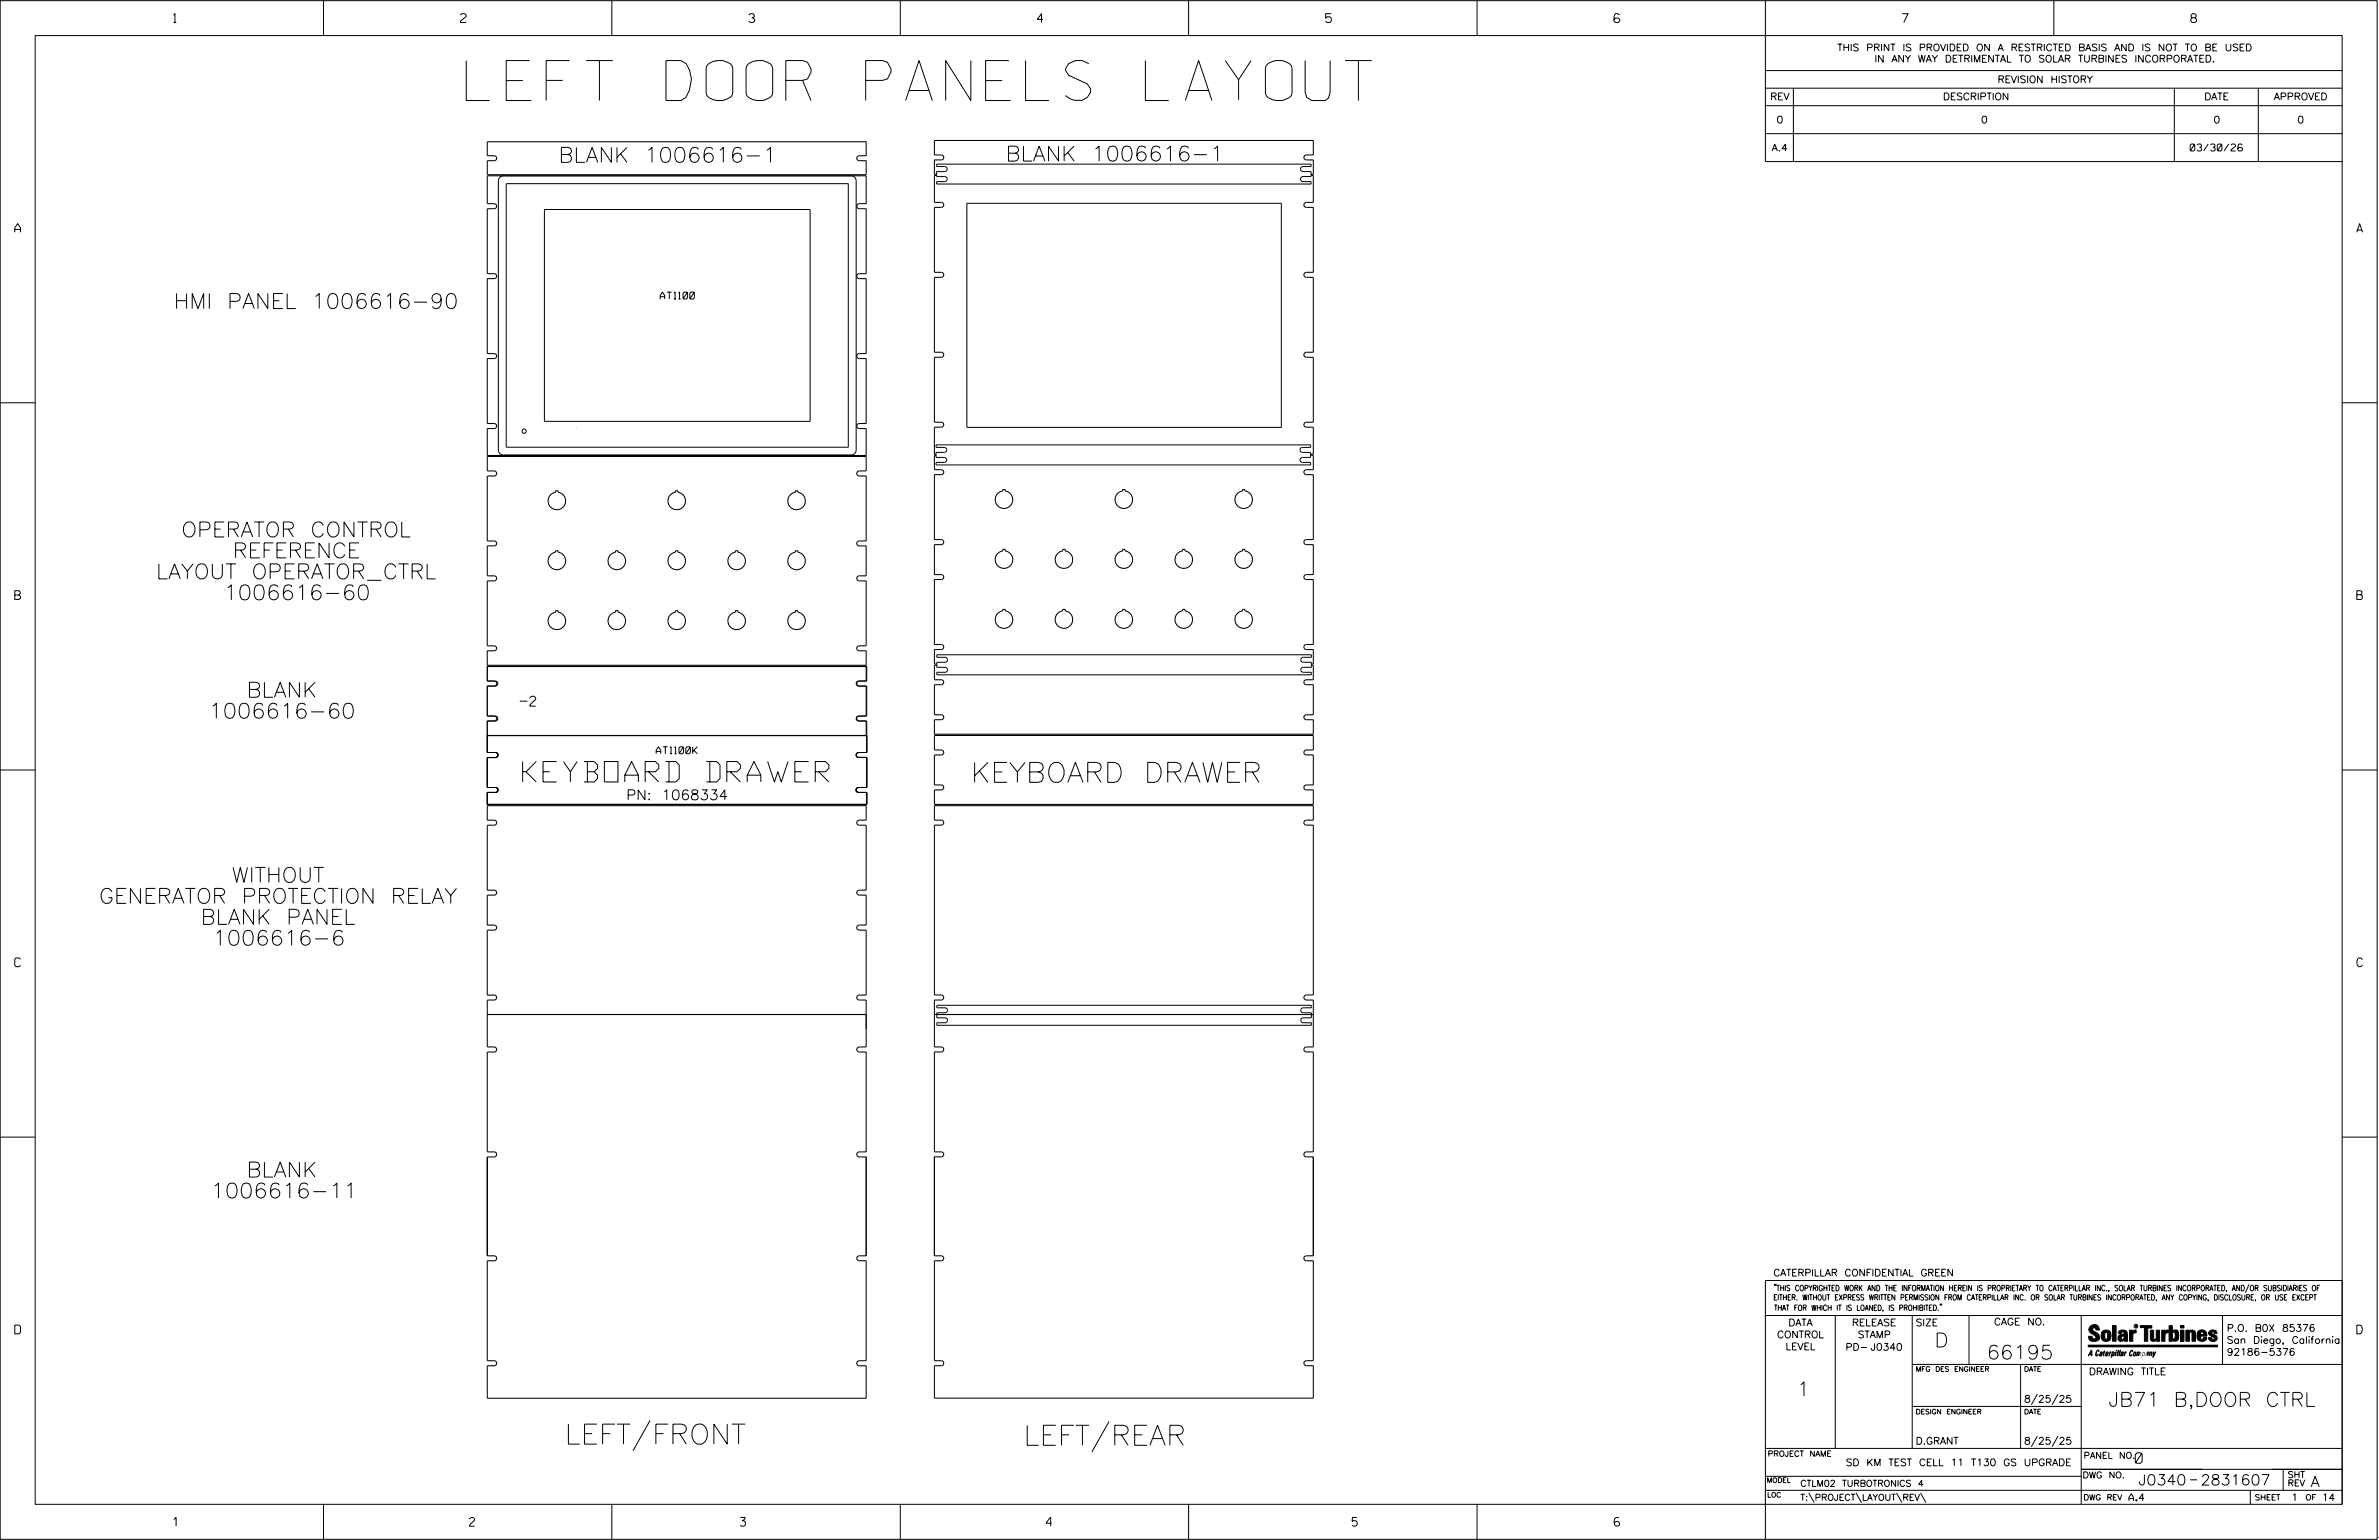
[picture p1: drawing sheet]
<svg xmlns="http://www.w3.org/2000/svg" width="864mm" height="559mm" viewBox="0 0 864 559" stroke-linecap="round" stroke-linejoin="round" font-family="sans-serif">
<defs><g id="words">
<text font-size="14.5" x="169.3" y="36.5">LEFT DOOR PANELS LAYOUT</text>
<text font-size="7.4" x="189.7" y="283.7">KEYBOARD DRAWER</text>
<g font-size="7.3">
<text x="352.4" y="283.9">KEYBOARD DRAWER</text>
<text x="204.9" y="524">LEFT/FRONT</text>
<text x="371.5" y="524.4">LEFT/REAR</text>
</g>
<g font-size="5.4">
<text x="202.8" y="58.9">BLANK 1006616-1</text>
<text x="365.1" y="58.4">BLANK 1006616-1</text>
<text x="63.1" y="112">HMI PANEL 1006616-90</text>
<text x="65.8" y="194.8">OPERATOR CONTROL</text>
<text x="84.5" y="202.4">REFERENCE</text>
<text x="56.6" y="210.1">LAYOUT OPERATOR_CTRL</text>
<text x="81.1" y="217.7">1006616-60</text>
<text x="89.5" y="253">BLANK</text>
<text x="75.7" y="260.6">1006616-60</text>
<text x="84.1" y="320.2">WITHOUT</text>
<text x="36" y="327.8">GENERATOR PROTECTION RELAY</text>
<text x="72.9" y="335.4">BLANK PANEL</text>
<text x="77.1" y="343">1006616-6</text>
<text x="89.5" y="427.1">BLANK</text>
<text x="76.4" y="434.7">1006616-11</text>
</g>
<g font-size="5.1">
<text x="702.3" y="488.8">D</text>
<text x="721.2" y="493.2">66195</text>
<text x="652.2" y="506.5">1</text>
<text x="765.4" y="510.3">JB71 B,DOOR CTRL</text>
</g>
<g font-size="3.8">
<text x="775.1" y="531">0</text>
<text x="776.3" y="538.9">J0340</text>
<text x="798.8" y="538.9">2831607</text>
<text x="838.8" y="539.5">A</text>
</g>
<g font-size="3.6">
<text x="188.7" y="256.2">-2</text>
<text x="227.4" y="290.2">PN: 1068334</text>
</g>
<g font-size="3.2">
<text x="63" y="8.2">1</text>
<text x="167.2" y="8.2">2</text>
<text x="271.8" y="8.2">3</text>
<text x="376.5" y="8.2">4</text>
<text x="481.2" y="8.2">5</text>
<text x="690.6" y="8.2">7</text>
<text x="795.3" y="8.2">8</text>
<text x="5.4" y="84.3">A</text>
<text x="855.5" y="84.3">A</text>
<text x="5.4" y="217.5">B</text>
<text x="855.6" y="217.5">B</text>
<text x="5.4" y="350.8">C</text>
<text x="855.6" y="350.8">C</text>
<text x="5.4" y="484">D</text>
<text x="855.6" y="484">D</text>
<text x="62.8" y="553.8">1</text>
<text x="170.4" y="553.8">2</text>
<text x="268.8" y="553.8">3</text>
<text x="379.8" y="553.8">4</text>
<text x="490.8" y="553.8">5</text>
<text x="585.9" y="553.8">6</text>
</g>
<g font-size="2.5">
<text x="666.9" y="18.5">THIS PRINT IS PROVIDED ON A RESTRICTED BASIS AND IS NOT TO BE USED</text>
<text x="680.5" y="22.6">IN ANY WAY DETRIMENTAL TO SOLAR TURBINES INCORPORATED.</text>
<text x="725.1" y="30">REVISION HISTORY</text>
<text x="642.6" y="36.3">REV</text>
<text x="705.3" y="36.3">DESCRIPTION</text>
<text x="800.2" y="36.3">DATE</text>
<text x="825.4" y="36.3">APPROVED</text>
<text x="644.9" y="44.7">0</text>
<text x="719.1" y="44.7">0</text>
<text x="803.5" y="44.7">0</text>
<text x="834" y="44.7">0</text>
<text x="643.2" y="54.8">A.4</text>
<text x="795.1" y="54.8">03/30/26</text>
<text x="239.6" y="108.5">AT1100</text>
<text x="238.2" y="273.5">AT1100K</text>
<text x="643.8" y="463">CATERPILLAR CONFIDENTIAL GREEN</text>
<text x="645.1" y="485.5">CONTROL</text>
<text x="649.2" y="481.1">DATA</text>
<text x="672.3" y="481.1">RELEASE</text>
<text x="674.4" y="485.5">STAMP</text>
<text x="695.4" y="481.1">SIZE</text>
<text x="723.8" y="480.8">CAGE NO.</text>
<text x="808.4" y="483.1">P.O. B0X 85376</text>
<text x="648.2" y="489.8">LEVEL</text>
<text x="669.9" y="490">PD- J0340</text>
<text x="808.4" y="487.5">San Diego, California</text>
<text x="808.4" y="491.8">92186-5376</text>
<text x="758.3" y="498.9">DRAWING TITLE</text>
<text x="734.8" y="508.9">8/25/25</text>
<text x="695.4" y="524.1">D.GRANT</text>
<text x="734.8" y="524.1">8/25/25</text>
<text x="670" y="531.9">SD KM TEST CELL 11 T130 GS UPGRADE</text>
<text x="772.8" y="544.6">A.4</text>
<text x="831.8" y="544.6">1</text>
<text x="842.9" y="544.6">14</text>
</g>
<g font-size="2.3">
<text x="756.4" y="529.2">PANEL NO.</text>
<text x="653.5" y="539.4">CTLM02 TURBOTRONICS 4</text>
<text x="756" y="536.3">DWG NO.</text>
<text x="830.4" y="539.3">REV</text>
<text x="830.4" y="536.2">SHT</text>
<text x="653.5" y="544.5">T:\PROJECT\LAYOUT\REV\</text>
</g>
<g font-size="2">
<text x="643.8" y="468.4">&quot;THIS COPYRIGHTED WORK AND THE INFORMATION HEREIN IS PROPRIETARY TO CATERPILLAR INC., SOLAR TURBINES INCORPORATED, AND/OR SUBSIDIARIES OF</text>
<text x="643.8" y="471.8">EITHER. WITHOUT EXPRESS WRITTEN PERMISSION FROM CATERPILLAR INC. OR SOLAR TURBINES INCORPORATED, ANY COPYING, DISCLOSURE, OR USE EXCEPT</text>
<text x="644" y="475.6">THAT FOR WHICH IT IS LOANED, IS PROHIBITED.&quot;</text>
<text x="641.7" y="528.5">PROJECT NAME</text>
<text x="756.3" y="544.3">DWG REV</text>
<text x="818.5" y="544.3">SHEET</text>
<text x="836.9" y="544.3">OF</text>
</g>
<g font-size="1.8">
<text x="695.4" y="497.6">MFG DES ENGINEER</text>
<text x="734.8" y="497.6">DATE</text>
<text x="695.4" y="513.1">DESIGN ENGINEER</text>
<text x="734.8" y="513.1">DATE</text>
<text x="641.3" y="538">MODEL</text>
<text x="641.5" y="543.3">LOC</text>
</g>
<text font-size=".9" x="775.1" y="481.7">R</text>
</g></defs>
<g fill="none" stroke="#000" stroke-width=".36">
<path d="M.1 .2h862.8v558.4h-862.8zM12.8 12.9h837.4v533h-837.4zM117.4 .2v12.7M222.1 .2v12.7M326.8 .2v12.7M431.5 .2v12.7M536.2 .2v12.7M587.9 5.5l-.5-.5h-1l-.5 1v1.7l.5 .4h1l.6-.4v-.6l-.6-.5h-1l-.5 .5M640.9 .2v58.4h209.3M745.6 .2v12.7M640.9 25.6h209.3M640.9 32h209.3"/>
<path d="M640.9 38.3h209.3M651 32v26.6M789.3 32v26.6M819.8 32v26.6M340 59.5h135.9v.9h-2.9a.92 .92 0 0 0-.9 .9 .92 .92 0 0 0 .9 1h2.9v1.8h-2.9a.92 .92 0 0 0-.9 .9 .92 .92 0 0 0 .9 .9h2.9v.9h-135.9v-.9h2.9a.92 .92 0 0 0 1-.9 .92 .92 0 0 0-1-.9h-2.9v-1.8h2.9a.92 .92 0 0 0 1-1 .92 .92 0 0 0-1-.9h-2.9zM640.9 48.5h209.3M181.4 64.3l1.3-.5h126.3a1.81 1.81 0 0 1 1.8 1.8v97.7a1.81 1.81 0 0 1-1.8 1.8h-126.3a1.81 1.81 0 0 1-1.8-1.8v-97.7zM183.8 66.6h124.1v95.7h-124.1zM197.6 76h96.5v76.9h-96.5zM351 73.8h114.1v81.3h-114.1zM.1 146.2h12.7M850.2 146.2h12.7"/>
<path d="M339.8 161.4h136v.9h-3a.9 .9 0 0 0-.9 .9 .9 .9 0 0 0 .9 .9h3v1.9h-3a.9 .9 0 0 0-.9 .9 .9 .9 0 0 0 .9 .9h3v.9h-136v-.9h3a.9 .9 0 0 0 .9-.9 .9 .9 0 0 0-.9-.9h-3v-1.9h3a.9 .9 0 0 0 .9-.9 .9 .9 0 0 0-.9-.9h-3zM343.7 162.6h.1M343.7 166.3h.1M471.9 162.6h.1M471.9 166.3h.1M340.1 237.6h135.9v.9h-2.9a.9 .9 0 0 0-.9 .9 .9 .9 0 0 0 .9 .9h2.9v1.8h-2.9a.9 .9 0 0 0-.9 .9 .9 .9 0 0 0 .9 .9h2.9v1h-135.9v-1h2.9a.9 .9 0 0 0 1-.9 .9 .9 0 0 0-1-.9h-2.9v-1.8h2.9a.9 .9 0 0 0 1-.9 .9 .9 0 0 0-1-.9h-2.9zM180.7 248l-.5-.8-3.3-.1v-5.3h137.7v5.3l-3.3 .1-.5 .8M180.7 248l-.5 .9-3.3 .1v10.8h2.9a.89 .89 0 0 1 .9 .9M180.7 248h.1M310.8 248h.1M310.8 248l.5 .9 3.3 .1v10.8h-2.9a.89 .89 0 0 0-.9 .9M.1 279.4h12.7"/>
<path d="M176.8 266.9h137.8M177 266.9v6.1M177 274.8v11M179.8 273l.7 .3 .3 .7M180.7 260.7l-.5 .9h-3.3v11.4h3M180.7 260.7h.1M180.8 274l-.3 .6-.7 .3M180.8 274l-.5 .8-3.4 .1v10.9h3M310.8 260.7h.1M310.8 260.7l.5 .9h3.3v11.4M314.6 274.8v11M314.7 273h-3a.9 .9 0 0 0-.9 .9 .9 .9 0 0 0 .9 .9h3"/>
<path d="M850.2 279.4h12.7M177 287.5v4.4M179.8 285.7l.7 .3 .3 .7M179.9 285.7a.9 .9 0 0 1 .9 .9 .9 .9 0 0 1-.9 .9M180.8 286.7l-.6 .8h-3.4l.1 4.4h137.7v-4.4M180.8 286.6l-.1 .1M310.8 286.7h.1M310.8 286.7l.5 .8h3.4M311.7 285.8a.9 .9 0 0 0-.9 .8 .9 .9 0 0 0 .9 .9M314.7 285.8h-3.4l-.5 .9M344 366.6l-.6-.8-3.3-.1v-.9h135.9v.9l-3.3 .1-.5 .8M344 366.6l-.6 .8-3.3 .1v1.8h2.9a.9 .9 0 0 1 1 .9 .9 .9 0 0 1-1 .9h-2.9v.9h135.9v-.9h-2.9a.9 .9 0 0 1-.9-.9 .9 .9 0 0 1 .9-.9h2.9v-1.8l-3.3-.1-.5-.8"/>
<path d="M.1 412.6h12.7M850.2 412.6h12.7M640.9 477.3h209.3M644.2 466.1l-.1 .4M644.7 466.1l-.2 .4M666.2 477.3v48.3M694.2 477.3v48.3M704.4 473.3l-.1 .4M704.8 473.3l-.1 .4M714.8 477.3v17.8M755.5 477.3v68.6M806.8 477.3v17.8"/>
<path d="M816.5 466l-1.4 3.1M850.2 464.6h-209.3v94M850.2 464.8v81.1M694.2 495.1h156M733.5 495.1v30.5M758.6 481.4a2.02 2.02 0 0 1 3.1-.1l.5 1.3h-1.3l-.2-.6-.4-.2-.6 .1-.1 .4 .4 .7a2.46 2.46 0 0 1 2.2 2.9 2.83 2.83 0 0 1-3.8 .3l-.3-1.3h1.3l.2 .7 .6 .3 .5-.2 .2-.5-.4-.6-1.9-1.2-.4-.9zM759.2 491.3h-.7l.7-1.2v1.9h.2l-.1-2.1-1.3 2.1 .5-.5h.7M761.3 490l.3-.2 .4 .3-.1 .3-.3-.4-.4 .3-.3 1.6h.4l.4-.5-.3 .6-.4 .1-.3-.4zM762.6 490.6l.5-.1-.1 1.4h-.9a.74 .74 0 0 1 .9-.8l-.3 .7-.5 .1 .2-.5 .6-.2v-.5l-.7 .2zM763 483.2a2.17 2.17 0 0 1 3.1 0l.3 1.4-.3 1.5a2.17 2.17 0 0 1-3.1 0l-.3-1.5zM763.6 490.5l.4-.4 .2 .6h-.3l-.3 .9 .2 .4-.3-.1zM764.1 483.7l.5-.4 .4 .3v2.2l-.4 .2-.5-.2z"/>
<path d="M764.6 491.1l.6 .2v-.7l-.4-.1-.4 .6-.1 .8h.6M764.6 491.1l-.1 .8h.4M764.6 482.6v.8M764.8 490.7l.4 .1v.3h-.6zM765 491.5l-.1 .4zM766 490.5l-.5 1.5zM766 490.8l.4-.3-.4 .4M766.9 481h1.3v5.7h-1.3zM767 490.8l.5 .1-.3 .8-.4 .2zM767.3 490.5h-.5l-.5 2M767.3 490.5a.8 .8 0 0 1 .2 1 .8 .8 0 0 1-.9 .4l-.1 .6M767.3 490.5l-.1 .2"/>
<path d="M768.1 490.5l-.4 1.5zM768.2 489.9h.3l-.1 .2h-.2zM769 489.9l-.5 2.1zM769.7 489.9l-.6 2.1zM770.1 491.4l.5-.3-.5 .8zM770.4 491.9h.1M770.6 491.1l.1-.4-.7 .2 .1-.3 .6-.1 .2 .3-.5 1.1M770.6 491.1a.74 .74 0 0 0-.8 .8h.6M771 484.8h-.7l-.3 .6 .4 .7 .5-.3 .1-2.4h-.8l-.1 .4h-1.2a1.71 1.71 0 0 1 1.8-1.3 1.71 1.71 0 0 1 1.6 1.4v2.8h-1.1l-.1-.6M771 484.2l-1.5 .1a1.41 1.41 0 0 0 0 2.4l.5 .1 1.1-.7M771.2 486.1h-.1M771.4 490.5l.1 .3 .4-.3-.9 1.5z"/>
<path d="M771.5 490.8h.1M773 482.7h1.2v.5l.5-.5 .7-.1v1h-.6l-.5 .4-.1 2.7h-1.2zM773.3 490.3l.6-.4 .4 .2-.1 .4-.3-.4a1.28 1.28 0 0 0-.5 1.8l.6-.4-.1 .4-.8 .1zM774.7 490.8l.5-.3a.88 .88 0 0 1 .2 .9 .88 .88 0 0 1-.7 .7l-.2-.2zM774.8 490.9h.5l-.3 1h-.3l-.2-.2zM775.2 490.5l-.1 .2M776.8 481h4.3v.9h-1.5v4.8h-1.3M776.8 490.6l-.8 .2v-.3l-.4 1.5 .8-1.3v1.3l.3-1.2M779.3 491.1h.4M779.6 490.5h.3l-.3 1.4M779.6 490.7h.2l-.1 .4M779.7 491.1l-.1 .4"/>
<path d="M779.7 491.1l-.4 .2M780.1 492l.4-1.5 .1 .3 .3-.3 .3 .2-.3 1.3v-1.3l-.7 1.3M780.6 482.7h1.2v2.7l.1 .4 .4 .3 .4-.7v-2.7h1.2l.1 4h-1.3v-.5l-1.1 .6-.7-.3-.3-.7zM781.6 492.5l1-2-.8 1.3-.2-1.3-.2 2M784.7 482.7h1.2v.5l.5-.5 .7-.1v1h-.5l-.6 .4-.1 2.7h-1.2zM787.4 481h1.2v2a1.4 1.4 0 0 1 2.2 .2l.1 1.4-.4 1.9-1.5 .1-.4-.5v-1l.5 .9 .5-.3v-2.1l-.5-.4-.5 .7v2.8h-1.2zM791.5 482.7h1.3v4h-1.3zM791.5 481h1.3v.9h-1.3zM793.5 482.7h1.3v.4l.7-.5 1.1 .2 .4 .6v3.3h-1.3l-.2-3.4-.7 .2v3.2h-1.3zM794.8 483.1h.1M797.7 483.2a1.92 1.92 0 0 1 2.4-.5 1.92 1.92 0 0 1 1 2.1h-2.3v.8l.6 .5 .5-.3v-.5h1.2a1.83 1.83 0 0 1-2.1 1.4 1.83 1.83 0 0 1-1.5-2.1zM798.8 484.2v.6"/>
<path d="M799.1 483.4h.6l.2 .8h-1.1zM804.6 482.9a1.84 1.84 0 0 0-2.9 .8 3.3 3.3 0 0 0 2.2 1.9l-.5 .5-.4-.3-.1-.4h-1.2l.1 .6a1.92 1.92 0 0 0 2.9 .4M804.9 483.8h-1.2l-.2-.6-.5 .1-.1 .3 .1 .3 1.8 .9M805.1 488.1h-47.1v.6h47.1M236 515.4l-6.2 11M402.6 515.8l-6.2 11M694.2 510.3h61.3M739.6 505.8l-2.2 3.9M747.1 505.8l-2.2 3.9M640.9 525.6h209.2M640.9 535.7h114.6M739.6 521.1l-2.2 3.8"/>
<path d="M747.1 521.1l-2.2 3.8M755.5 533.2h94.7M795 537h2.6M828.8 533.2v7.6M117.4 545.9v12.7M222.1 545.9v12.7M326.8 545.9v12.7M431.5 545.9v12.7M536.2 545.9v12.7M640.9 540.8h209.3M656.6 541.7l2 3.5M673.8 541.7l1.9 3.5"/>
<path d="M688.4 541.7l2 3.5M697.2 541.7l1.9 3.5M816.9 541v4.9M863.5 558h.1"/>
<circle cx="190.3" cy="156.5" r=".77"/>
<circle cx="775.4" cy="481.2" r=".69"/>
</g>
<g fill="#000">
<path d="M768.1 490.5l-.4 1.5zM768.2 489.9h.3l-.1 .2h-.2zM769 489.9l-.5 2.1zM769.7 489.9l-.6 2.1zM791.5 481h1.3v.9h-1.3zM791.5 482.7h1.3v4h-1.3zM758 488.1h47.1v.6h-47.1z"/>
<path d="M759.2 489.9l-1.2 2.1 .5-.5h.7v.5h.2zM759.2 490.1v1.2h-.7z" fill-rule="evenodd"/>
<path d="M758.6 481.4a2.02 2.02 0 0 1 3.1-.1l.5 1.3h-1.3l-.2-.6-.4-.2-.6 .1-.1 .4 .4 .7a2.46 2.46 0 0 1 2.2 2.9 2.83 2.83 0 0 1-3.8 .3l-.3-1.3h1.3l.2 .7 .6 .3 .5-.2 .2-.5-.4-.6-1.9-1.2-.4-.9z" fill-rule="evenodd"/>
<path d="M761.3 490l.3-.2 .4 .3-.1 .3-.3-.4-.4 .3-.3 1.6h.4l.4-.5-.3 .6-.4 .1-.3-.4z" fill-rule="evenodd"/>
<path d="M762.6 490.6l.5-.1-.1 1.4h-.9a.74 .74 0 0 1 .9-.8l-.6 .3-.2 .5 .5-.1 .3-.6v-.5l-.7 .2z" fill-rule="evenodd"/>
<path d="M763.6 490.5l.4-.4 .2 .6h-.3l-.3 .9 .2 .4-.3-.1z" fill-rule="evenodd"/>
<path d="M764.8 490.5l.5 .3-.1 .5h-.6l.6-.2v-.3l-.4-.1-.3 1.2h.4l.3-.4-.6 .6-.3-.2v-.4z" fill-rule="evenodd"/>
<path d="M763 483.2a2.17 2.17 0 0 1 3.1 0l.3 1.4-.3 1.5a2.17 2.17 0 0 1-3.1 0l-.3-1.5zM764.1 483.7v2.1l.5 .2 .4-.2v-2.2l-.4-.3z" fill-rule="evenodd"/>
<path d="M766 490.5v.3l.4-.1-.4 .2-.5 1.1z" fill-rule="evenodd"/>
<path d="M766.8 490.5l-.5 2 .3-.6a.71 .71 0 0 0 .9-.5 .71 .71 0 0 0-.4-.9zM767 490.8l.5 .1-.3 .8-.4 .2z" fill-rule="evenodd"/>
<path d="M766.9 481h1.3v5.7h-1.3z" fill-rule="evenodd"/>
<path d="M770.1 490.6l.6-.1 .2 .3-.4 1.2-.5 .1-.2-.5 .3-.5h.5l-.7 .5v.3l.4-.1 .4-.9-.5-.2-.2 .2z" fill-rule="evenodd"/>
<path d="M769.4 482.8l-.5 1h1.2l.1-.4h.8v.8l-1.5 .1a1.41 1.41 0 0 0 0 2.4l.5 .1 1.1-.7 .1 .6h1.1v-2.8a1.79 1.79 0 0 0-2.4-1.2zM770.3 484.8h.7l-.1 1-.5 .3-.4-.7z" fill-rule="evenodd"/>
<path d="M771.4 490.5l.1 .3 .4-.3-.9 1.5z" fill-rule="evenodd"/>
<path d="M773 482.7h1.2v.5l.5-.5 .7-.1v1h-.6l-.5 .4-.1 2.7h-1.2z" fill-rule="evenodd"/>
<path d="M773.3 490.3l.6-.4 .4 .2-.1 .4-.3-.4a1.28 1.28 0 0 0-.5 1.8l.6-.4-.3 .5h-.6z" fill-rule="evenodd"/>
<path d="M774.7 490.8l-.2 1.1h.7a.96 .96 0 0 0 0-1.4zM774.8 490.9h.5l-.1 .6-.5 .4-.2-.2z" fill-rule="evenodd"/>
<path d="M776 490.5v.3l.4-.3 .2 .3 .7-.2-.3 1.4v-1.3l-.6 1.3v-1.3l-.8 1.3z" fill-rule="evenodd"/>
<path d="M776.8 481h4.3v.9h-1.5v4.8h-1.3v-4.8h-1.5z" fill-rule="evenodd"/>
<path d="M777.9 490.5l-.5 2 .3-.6a.71 .71 0 0 0 .9-.5 .71 .71 0 0 0-.4-.9zM778.1 490.8l.3-.1 .1 .4-.5 .8-.2-.5z" fill-rule="evenodd"/>
<path d="M779.3 490.6l.6-.1-.3 1.5-.7-.1a.67 .67 0 0 1 .8-.8l-.6 .3-.1 .5 .4-.1 .4-.9-.4-.2-.3 .2z" fill-rule="evenodd"/>
<path d="M780.5 490.5l.1 .3 .3-.3 .3 .2-.3 1.3v-1.3l-.8 1.3z" fill-rule="evenodd"/>
<path d="M780.6 482.7h1.2v2.7l.1 .4 .4 .3 .4-.7v-2.7h1.2l.1 4h-1.3v-.5l-1.1 .6-.7-.3-.3-.7z" fill-rule="evenodd"/>
<path d="M781.6 490.5l.2 1.3 .8-1.3-1.2 2z" fill-rule="evenodd"/>
<path d="M784.7 482.7h1.2v.5l.5-.5 .7-.1v1h-.5l-.6 .4-.1 2.7h-1.2z" fill-rule="evenodd"/>
<path d="M787.4 481h1.2v2a1.4 1.4 0 0 1 2.2 .2l.1 1.4-.4 1.9-1.5 .1-.4-.5v-1l.5 .9 .5-.3v-2.1l-.5-.4-.5 .7v2.8h-1.2z" fill-rule="evenodd"/>
<path d="M793.5 482.7h1.3v.4a1.29 1.29 0 0 1 2.2 .3v3.3h-1.3l-.2-3.4-.7 .2v3.2h-1.3z" fill-rule="evenodd"/>
<path d="M797.7 483.2a1.92 1.92 0 0 1 2.4-.5 1.92 1.92 0 0 1 1 2.1h-2.3v.8l.6 .5 .5-.3v-.5h1.2a1.83 1.83 0 0 1-2.1 1.4 1.83 1.83 0 0 1-1.5-2.1zM799.1 483.4l-.3 .8h1.1l-.2-.8z" fill-rule="evenodd"/>
<path d="M801.9 483.2a1.94 1.94 0 0 1 3 .1v.5h-1.2l-.2-.6-.5 .1-.1 .3 .1 .3 1.8 .9a1.2 1.2 0 0 1 .1 1.3 1.2 1.2 0 0 1-1.2 .7l-1.6-.4-.4-1h1.2l.1 .4 .4 .3 .5-.5a3.3 3.3 0 0 1-2.2-1.9z" fill-rule="evenodd"/>
<circle cx="761.4" cy="492" r=".07"/>
<circle cx="762.2" cy="485.1" r=".07"/>
<circle cx="769.3" cy="492" r=".07"/>
<circle cx="773.1" cy="486.7" r=".07"/>
<circle cx="791.5" cy="486.7" r=".07"/>
<circle cx="791.5" cy="481" r=".07"/>
<circle cx="794.8" cy="486.7" r=".07"/>
</g>
<g fill="none" stroke="#000" stroke-width=".38">
<path d="M176.9 51.4h137.5v5.1h-2.5a.9 .9 0 0 0-.9 .9 .9 .9 0 0 0 .9 .9h2.5v5.1h-137.5v-5.1h2.5a.9 .9 0 0 0 .9-.9 .9 .9 0 0 0-.9-.9h-2.5zM176.9 63.8h137.5v10.1h-2.5a.92 .92 0 0 0-.9 .9 .92 .92 0 0 0 .9 .9h2.5v23.6h-2.5a.9 .9 0 0 0-.9 .9 .9 .9 0 0 0 .9 .9h2.5v27.2h-2.5a.9 .9 0 0 0-.9 .9 .9 .9 0 0 0 .9 .9h2.5v23.6h-2.5a.92 .92 0 0 0-.9 .9 .92 .92 0 0 0 .9 .9h2.5v9.8h-137.5v-9.8h2.5a.92 .92 0 0 0 .9-.9 .92 .92 0 0 0-.9-.9h-2.5v-23.6h2.5a.9 .9 0 0 0 .9-.9 .9 .9 0 0 0-.9-.9h-2.5v-27.2h2.5a.9 .9 0 0 0 .9-.9 .9 .9 0 0 0-.9-.9h-2.5v-23.6h2.5a.92 .92 0 0 0 .9-.9 .92 .92 0 0 0-.9-.9h-2.5zM340 63.6h-.8v9.8h2.5a.9 .9 0 0 1 .9 .9 .9 .9 0 0 1-.9 .9h-2.5v23.6h2.5a.92 .92 0 0 1 .9 .9 .92 .92 0 0 1-.9 .9h-2.5v27.2h2.5a.92 .92 0 0 1 .9 .9 .92 .92 0 0 1-.9 .9h-2.5v23.6h2.5a.9 .9 0 0 1 .9 .9 .9 .9 0 0 1-.9 .9h-2.5v9.8h.6M340 63.3h-.8v-5.3h2.5a.9 .9 0 0 0 .9-.9 .9 .9 0 0 0-.9-.9h-2.5v-5.2h137.5v5.2h-2.5a.9 .9 0 0 0-.9 .9 .9 .9 0 0 0 .9 .9h2.5v5.3h-.8M475.9 63.6h.8v9.8h-2.5a.9 .9 0 0 0-.9 .9 .9 .9 0 0 0 .9 .9h2.5v23.6h-2.5a.92 .92 0 0 0-.9 .9 .92 .92 0 0 0 .9 .9h2.5v27.2h-2.5a.92 .92 0 0 0-.9 .9 .92 .92 0 0 0 .9 .9h2.5v23.6h-2.5a.9 .9 0 0 0-.9 .9 .9 .9 0 0 0 .9 .9h2.5v9.8h-.9M176.9 165.6h137.5v5.3h-2.5a.92 .92 0 0 0-.9 .9 .92 .92 0 0 0 .9 .9h2.5v23.6h-2.5a.9 .9 0 0 0-.9 .9 .9 .9 0 0 0 .9 .9h2.5v10.9h-2.5a.92 .92 0 0 0-.9 .9 .92 .92 0 0 0 .9 .9h2.5v23.6h-2.5a.9 .9 0 0 0-.9 .8 .9 .9 0 0 0 .9 .9h2.5v5.3h-137.5v-5.3h2.5a.9 .9 0 0 0 .9-.9 .9 .9 0 0 0-.9-.8h-2.5v-23.6h2.5a.92 .92 0 0 0 .9-.9 .92 .92 0 0 0-.9-.9h-2.5v-10.9h2.5a.9 .9 0 0 0 .9-.9 .9 .9 0 0 0-.9-.9h-2.5v-23.6h2.5a.92 .92 0 0 0 .9-.9 .92 .92 0 0 0-.9-.9h-2.5zM199.8 179.6l1.9-1v-.5h.9v.5a3.2 3.2 0 0 1 2.6 4.2 3.2 3.2 0 0 1-4.7 1.7 3.2 3.2 0 0 1-.7-4.9zM243.3 179.6l1.9-1v-.5h.9v.5a3.2 3.2 0 0 1 2.6 4.3 3.2 3.2 0 0 1-4.7 1.6 3.2 3.2 0 0 1-.7-4.9zM286.9 179.6l1.8-1v-.5h.9v.5a3.2 3.2 0 0 1 2.6 4.3 3.2 3.2 0 0 1-4.7 1.6 3.2 3.2 0 0 1-.6-4.9zM339.8 165.2h-.6v5.2h2.5a.9 .9 0 0 1 .9 .9 .9 .9 0 0 1-.9 .9h-2.5v23.6h2.5a.92 .92 0 0 1 .9 .9 .92 .92 0 0 1-.9 .9h-2.5v10.9h2.5a.9 .9 0 0 1 .9 .9 .9 .9 0 0 1-.9 .9h-2.5v23.6h2.5a.92 .92 0 0 1 .9 .9 .92 .92 0 0 1-.9 .9h-2.5v5.2h.9M362.2 179.1l1.8-.9v-.6h.9v.6a3.2 3.2 0 0 1 2.6 4.2 3.2 3.2 0 0 1-4.7 1.6 3.2 3.2 0 0 1-.6-4.9zM405.7 179.1l1.8-.9v-.6h.9v.6a3.2 3.2 0 0 1 2.6 4.2 3.2 3.2 0 0 1-4.7 1.6 3.2 3.2 0 0 1-.6-4.9z"/>
<path d="M449.2 179.1l1.8-.9v-.6h.9v.6a3.2 3.2 0 0 1 2.6 4.2 3.2 3.2 0 0 1-4.7 1.6 3.2 3.2 0 0 1-.6-4.9zM475.8 165.2h.9v5.2h-2.5a.9 .9 0 0 0-.9 .9 .9 .9 0 0 0 .9 .9h2.5v23.6h-2.5a.92 .92 0 0 0-.9 .9 .92 .92 0 0 0 .9 .9h2.5v10.9h-2.5a.9 .9 0 0 0-.9 .9 .9 .9 0 0 0 .9 .9h2.5v23.6h-2.5a.92 .92 0 0 0-.9 .9 .92 .92 0 0 0 .9 .9h2.5v5.2h-.7M199.8 201.3l1.9-.9v-.6h.9v.6a3.2 3.2 0 0 1 2.5 4.2 3.2 3.2 0 0 1-4.6 1.6 3.2 3.2 0 0 1-.7-4.9zM221.6 201.3l.8-.6 1-.3v-.6h1v.6a3.2 3.2 0 0 1 2.5 4.2 3.2 3.2 0 0 1-4.7 1.6 3.2 3.2 0 0 1-.6-4.9zM243.3 201.3l1.9-.9v-.6h.9v.6a3.2 3.2 0 0 1 2.5 4.2 3.2 3.2 0 0 1-4.6 1.6 3.2 3.2 0 0 1-.7-4.9zM265.1 201.3l1.8-.9v-.6h1v.6a3.2 3.2 0 0 1 2.5 4.2 3.2 3.2 0 0 1-4.7 1.6 3.2 3.2 0 0 1-.6-4.9zM286.9 201.3l.8-.6 1-.3v-.6h.9v.6a3.2 3.2 0 0 1 2.6 4.2 3.2 3.2 0 0 1-4.7 1.6 3.2 3.2 0 0 1-.6-4.9zM362.2 200.9l1.8-1v-.5h.9v.5a3.2 3.2 0 0 1 2.5 4.3 3.2 3.2 0 0 1-4.6 1.6 3.2 3.2 0 0 1-.6-4.9zM383.9 200.9l1.9-1v-.5h.9v.5a3.2 3.2 0 0 1 2.5 4.3 3.2 3.2 0 0 1-4.7 1.6 3.2 3.2 0 0 1-.6-4.9zM405.7 200.9l1.8-1v-.5h.9v.5a3.2 3.2 0 0 1 2.5 4.3 3.2 3.2 0 0 1-4.6 1.6 3.2 3.2 0 0 1-.6-4.9zM427.4 200.9l1.9-1v-.5h.9v.5a3.2 3.2 0 0 1 2.5 4.3 3.2 3.2 0 0 1-4.7 1.6 3.2 3.2 0 0 1-.6-4.9zM449.2 200.9l1.8-1v-.5h.9v.5a3.2 3.2 0 0 1 2.5 4.3 3.2 3.2 0 0 1-4.6 1.6 3.2 3.2 0 0 1-.6-4.9z"/>
<path d="M199.8 223.1l1.9-1v-.5h.9v.5a3.2 3.2 0 0 1 2.5 4.3 3.2 3.2 0 0 1-4.6 1.6 3.2 3.2 0 0 1-.7-4.9zM221.6 223.1l.8-.6 1-.4v-.5h1v.5a3.2 3.2 0 0 1 2.5 4.3 3.2 3.2 0 0 1-4.7 1.6 3.2 3.2 0 0 1-.6-4.9zM243.3 223.1l1.9-1v-.5h.9v.5a3.2 3.2 0 0 1 2.5 4.3 3.2 3.2 0 0 1-4.6 1.6 3.2 3.2 0 0 1-.7-4.9zM265.1 223.1l1.8-1v-.5h1v.5a3.2 3.2 0 0 1 2.5 4.3 3.2 3.2 0 0 1-4.7 1.6 3.2 3.2 0 0 1-.6-4.9zM286.9 223.1l.8-.6 1-.4v-.5h.9v.5a3.2 3.2 0 0 1 2.5 4.3 3.2 3.2 0 0 1-4.6 1.6 3.2 3.2 0 0 1-.6-4.9zM362.2 222.6l1.8-.9v-.6h.9v.6a3.2 3.2 0 0 1 2.6 4.2 3.2 3.2 0 0 1-4.7 1.6 3.2 3.2 0 0 1-.6-4.9zM383.9 222.6l1.9-.9v-.6h.9v.6a3.2 3.2 0 0 1 2.5 4.2 3.2 3.2 0 0 1-4.7 1.6 3.2 3.2 0 0 1-.6-4.9zM405.7 222.6l1.8-.9v-.6h.9v.6a3.2 3.2 0 0 1 2.6 4.2 3.2 3.2 0 0 1-4.7 1.6 3.2 3.2 0 0 1-.6-4.9zM427.4 222.6l1.9-.9v-.6h.9v.6a3.2 3.2 0 0 1 2.5 4.2 3.2 3.2 0 0 1-4.7 1.6 3.2 3.2 0 0 1-.6-4.9zM449.2 222.6l1.8-.9v-.6h.9v.6a3.2 3.2 0 0 1 2.6 4.2 3.2 3.2 0 0 1-4.7 1.6 3.2 3.2 0 0 1-.6-4.9zM340.1 241.4h-.9v5.3h2.5a.9 .9 0 0 1 .9 .9 .9 .9 0 0 1-.9 .9h-2.5v10.9h2.5a.9 .9 0 0 1 .9 .9 .9 .9 0 0 1-.9 .9h-2.5v5.2h137.5v-5.2h-2.5a.9 .9 0 0 1-.9-.9 .9 .9 0 0 1 .9-.9h2.5v-10.9h-2.5a.9 .9 0 0 1-.9-.9 .9 .9 0 0 1 .9-.9h2.5v-5.3h-.7M176.9 266.9v-5.3h2.5a.9 .9 0 0 0 .9-.9 .9 .9 0 0 0-.9-.9h-2.5v-10.8h2.5a.92 .92 0 0 0 .9-1 .92 .92 0 0 0-.9-.9h-2.5v-5.2h137.5v5.2h-2.5a.92 .92 0 0 0-.9 .9 .92 .92 0 0 0 .9 1h2.5v10.8h-2.5a.9 .9 0 0 0-.9 .9 .9 .9 0 0 0 .9 .9h2.5v5.3"/>
<path d="M339.2 266.9h137.5v5.2h-2.5a.9 .9 0 0 0-.9 .9 .9 .9 0 0 0 .9 .9h2.5v10.9h-2.5a.9 .9 0 0 0-.9 .9 .9 .9 0 0 0 .9 .9h2.5v5.3h-137.5v-5.3h2.5a.9 .9 0 0 0 .9-.9 .9 .9 0 0 0-.9-.9h-2.5v-10.9h2.5a.9 .9 0 0 0 .9-.9 .9 .9 0 0 0-.9-.9h-2.5zM176.9 292.3h137.5v5.3h-2.5a.92 .92 0 0 0-.9 .9 .92 .92 0 0 0 .9 .9h2.5v23.6h-2.5a.9 .9 0 0 0-.9 .9 .9 .9 0 0 0 .9 .9h2.5v10.9h-2.5a.92 .92 0 0 0-.9 .9 .92 .92 0 0 0 .9 .9h2.5v23.6h-2.5a.9 .9 0 0 0-.9 .9 .9 .9 0 0 0 .9 .9h2.5v17h-2.5a.92 .92 0 0 0-.9 .9 .92 .92 0 0 0 .9 .9h2.5v36.3h-2.5a.92 .92 0 0 0-.9 .9 .92 .92 0 0 0 .9 .9h2.5v35.9h-2.5a.9 .9 0 0 0-.9 .9 .9 .9 0 0 0 .9 .9h2.5v36.2h-2.5a.92 .92 0 0 0-.9 1 .92 .92 0 0 0 .9 .9h2.5v11.8h-137.5v-11.8h2.5a.92 .92 0 0 0 .9-.9 .92 .92 0 0 0-.9-1h-2.5v-36.2h2.5a.9 .9 0 0 0 .9-.9 .9 .9 0 0 0-.9-.9h-2.5v-35.9h2.5a.92 .92 0 0 0 .9-.9 .92 .92 0 0 0-.9-.9h-2.5v-36.3h2.5a.92 .92 0 0 0 .9-.9 .92 .92 0 0 0-.9-.9h-2.5v-17h2.5a.9 .9 0 0 0 .9-.9 .9 .9 0 0 0-.9-.9h-2.5v-23.6h2.5a.92 .92 0 0 0 .9-.9 .92 .92 0 0 0-.9-.9h-2.5v-10.9h2.5a.9 .9 0 0 0 .9-.9 .9 .9 0 0 0-.9-.9h-2.5v-23.6h2.5a.92 .92 0 0 0 .9-.9 .92 .92 0 0 0-.9-.9h-2.5zM176.9 291.9h137.5M339.2 292.3h137.5v5.3h-2.5a.9 .9 0 0 0-.9 .9 .9 .9 0 0 0 .9 .9h2.5v61.6h-2.5a.92 .92 0 0 0-.9 .9 .92 .92 0 0 0 .9 1h2.5v17h-2.5a.9 .9 0 0 0-.9 .9 .9 .9 0 0 0 .9 .9h2.5v36.3h-2.5a.9 .9 0 0 0-.9 .9 .9 .9 0 0 0 .9 .9h2.5v35.9h-2.5a.9 .9 0 0 0-.9 .9 .9 .9 0 0 0 .9 .9h2.5v36.2h-2.5a.9 .9 0 0 0-.9 .9 .9 .9 0 0 0 .9 .9h2.5v11.8h-137.5v-11.8h2.5a.9 .9 0 0 0 .9-.9 .9 .9 0 0 0-.9-.9h-2.5v-36.2h2.5a.9 .9 0 0 0 .9-.9 .9 .9 0 0 0-.9-.9h-2.5v-35.9h2.5a.9 .9 0 0 0 .9-.9 .9 .9 0 0 0-.9-.9h-2.5v-36.3h2.5a.9 .9 0 0 0 .9-.9 .9 .9 0 0 0-.9-.9h-2.5v-17h2.5a.92 .92 0 0 0 .9-.9 .92 .92 0 0 0-.9-1h-2.5v-61.6h2.5a.9 .9 0 0 0 .9-.9 .9 .9 0 0 0-.9-.9h-2.5zM176.9 368.1h137.5M339.2 368.1h137.5"/>
</g>
<use href="#words"/>
</svg>
